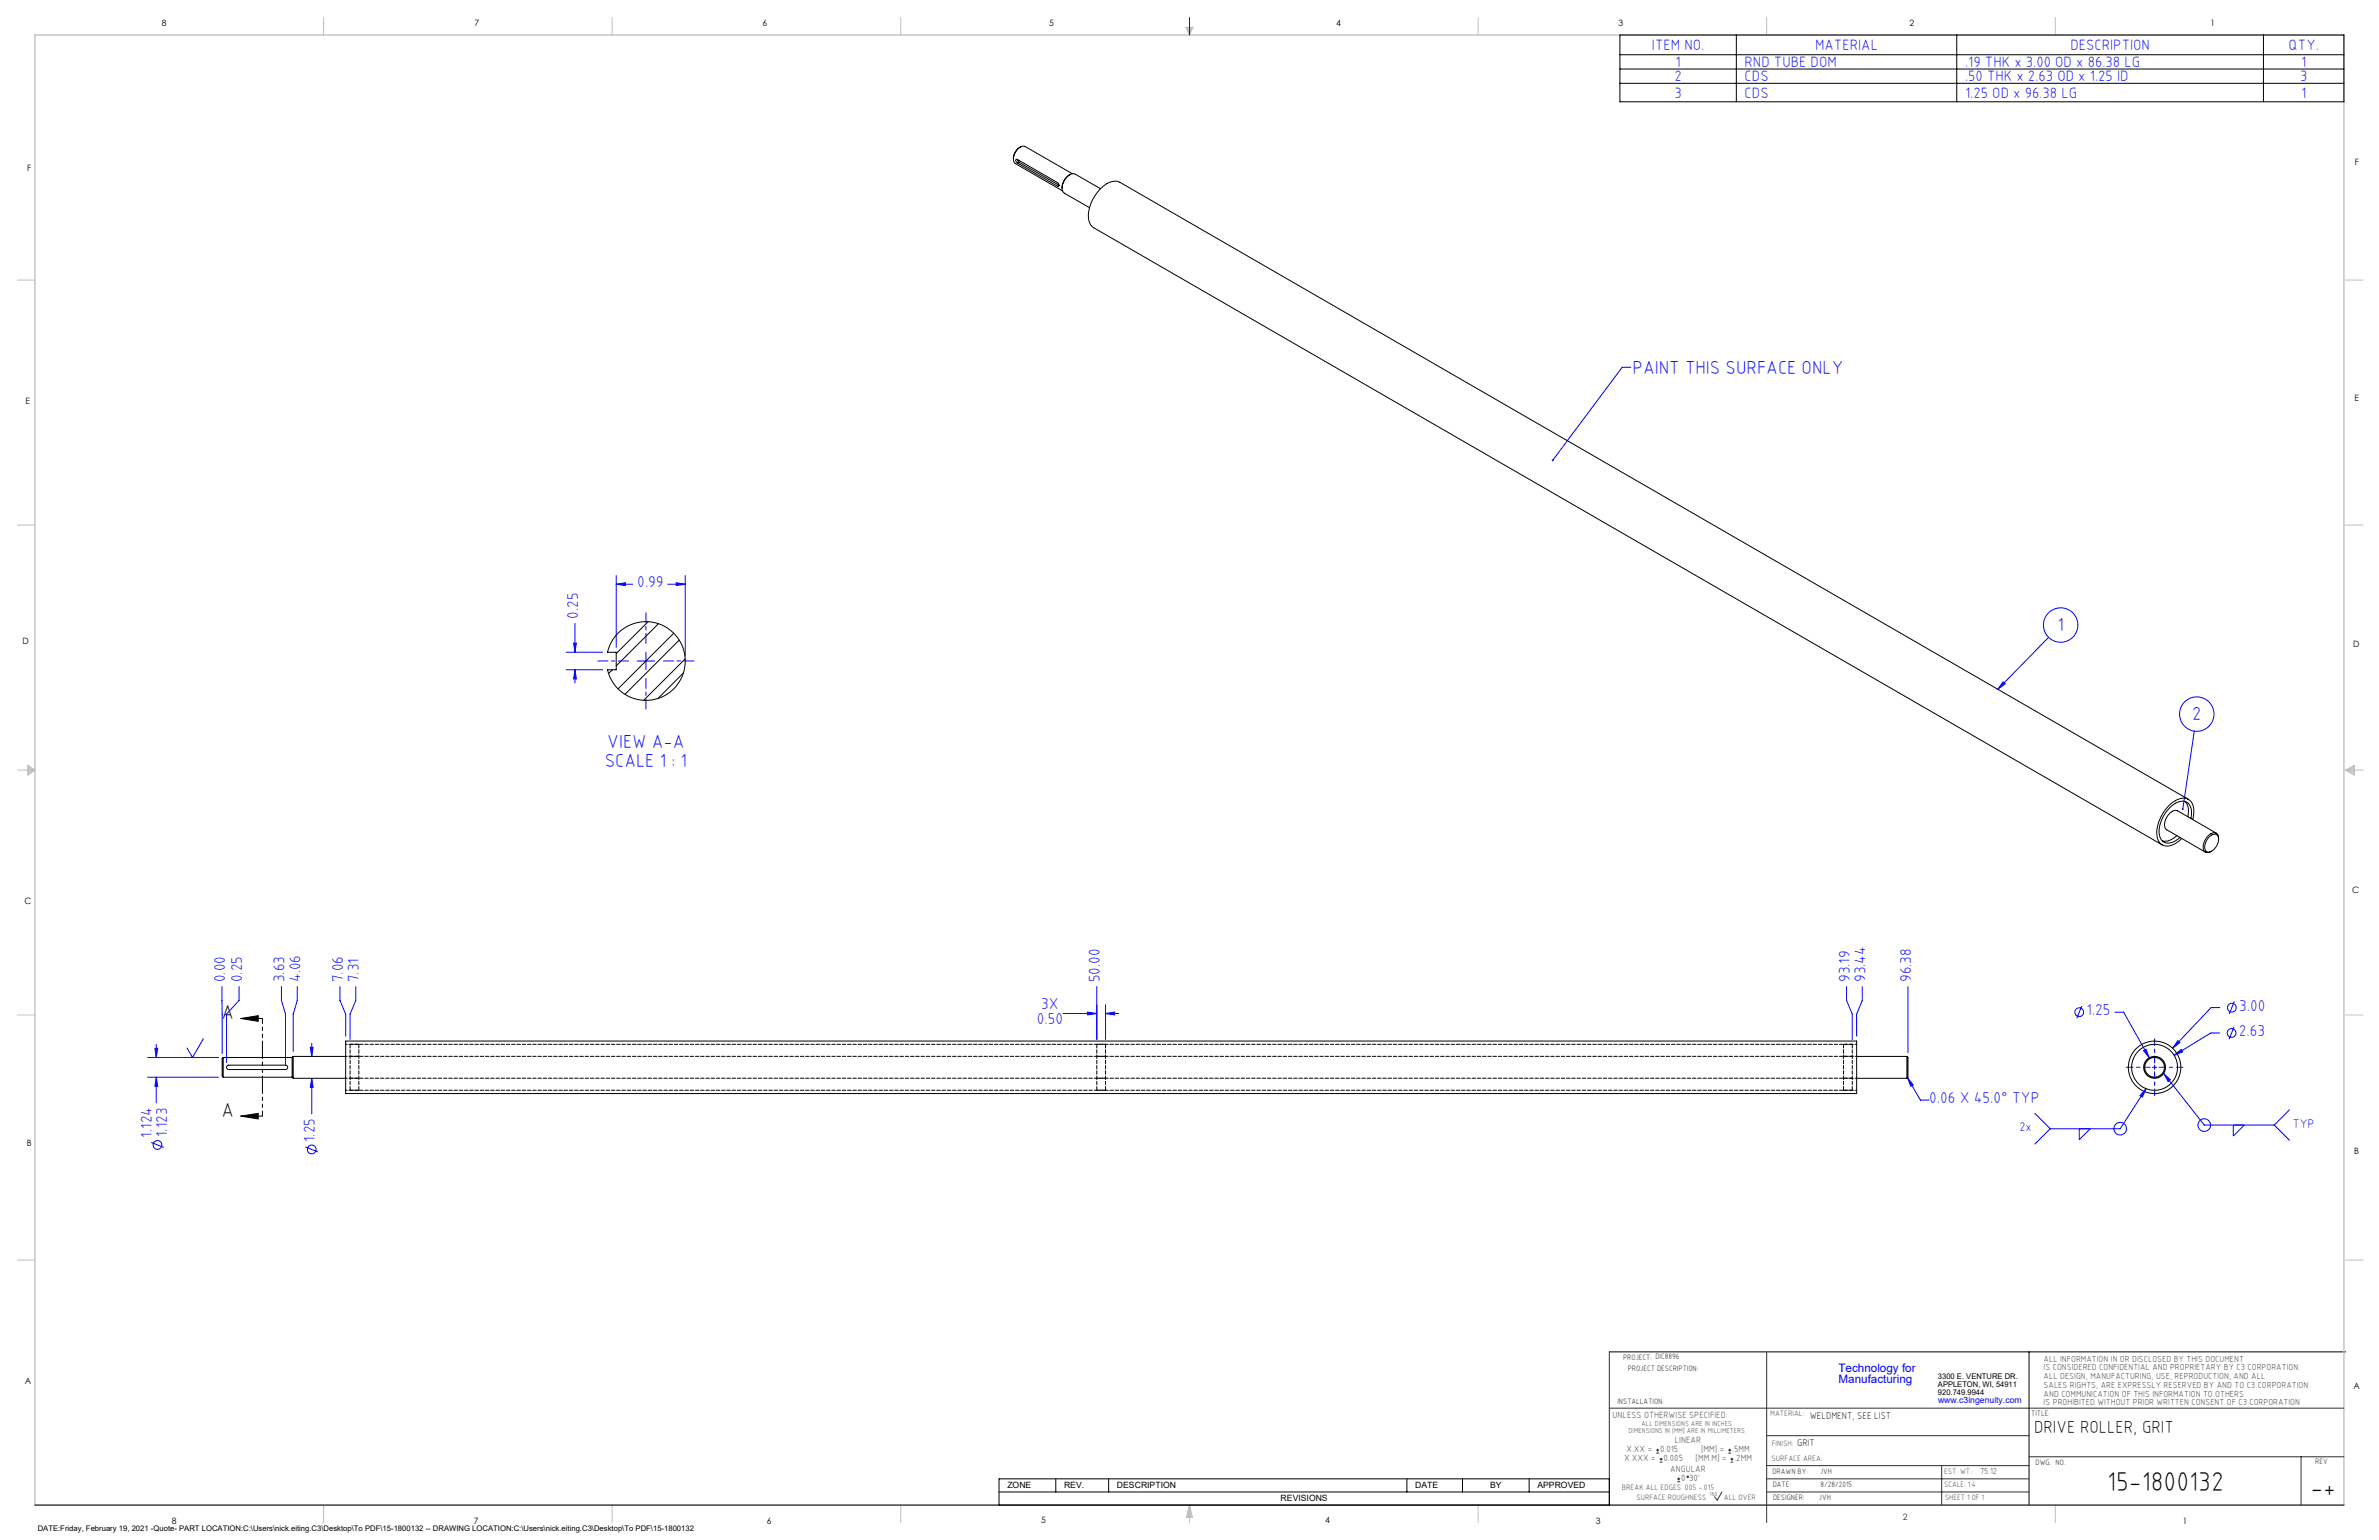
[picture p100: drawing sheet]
<svg xmlns="http://www.w3.org/2000/svg" width="864mm" height="559mm" viewBox="0 0 864 559" stroke-linecap="round" stroke-linejoin="round" font-family="sans-serif">
<defs><g id="words">
<g font-size="9.9">
<text x="764.9" y="541.1">15-1800132</text>
<text x="838.7" y="543.2">-+</text>
</g>
<g font-size="7.3">
<text x="80.3" y="369.9">A</text>
<text x="80.3" y="405.3">A</text>
</g>
<g font-size="6.8" fill="#00f">
<text x="592.7" y="135.5">PAINT THIS SURFACE ONLY</text>
<text x="746.9" y="228.9">1</text>
<text x="795.8" y="261.2">2</text>
<text x="220.5" y="271.5">VIEW A-A</text>
<text x="219.5" y="278.3">SCALE 1 : 1</text>
</g>
<text font-size="6.3" x="738.4" y="519.9">DRIVE ROLLER, GRIT</text>
<g font-size="5.7" fill="#00f">
<text x="231.3" y="213.1">0.99</text>
<text x="209.9" y="224.6" transform="rotate(-90 209.9 224.6)">0.25</text>
<text x="81.7" y="356.4" transform="rotate(-90 81.7 356.4)">0.00</text>
<text x="87.9" y="356.4" transform="rotate(-90 87.9 356.4)">0.25</text>
<text x="103.3" y="356.4" transform="rotate(-90 103.3 356.4)">3.63</text>
<text x="109.1" y="356.4" transform="rotate(-90 109.1 356.4)">4.06</text>
<text x="124.6" y="356.4" transform="rotate(-90 124.6 356.4)">7.06</text>
<text x="130.3" y="356.4" transform="rotate(-90 130.3 356.4)">7.31</text>
<text x="399.3" y="356.4" transform="rotate(-90 399.3 356.4)">50.00</text>
<text x="671.5" y="356.4" transform="rotate(-90 671.5 356.4)">93.19</text>
<text x="677.2" y="356.4" transform="rotate(-90 677.2 356.4)">93.44</text>
<text x="693.8" y="356.4" transform="rotate(-90 693.8 356.4)">96.38</text>
<text x="376.4" y="371.7">0.50</text>
<text x="378" y="366">3X</text>
<text x="757.4" y="368.4">1.25</text>
<text x="812.8" y="366.7">3.00</text>
<text x="812.7" y="375.9">2.63</text>
<text x="700.3" y="400.3">0.06 X 45.0° TYP</text>
<text x="55.1" y="412.8" transform="rotate(-90 55.1 412.8)">1.124</text>
<text x="60.7" y="412.6" transform="rotate(-90 60.7 412.6)">1.123</text>
<text x="114.3" y="414.5" transform="rotate(-90 114.3 414.5)">1.25</text>
</g>
<g font-size="5.4" fill="#00f">
<text x="599.7" y="18.1">ITEM NO.</text>
<text x="658.9" y="18.1">MATERIAL</text>
<text x="751.6" y="18.1">DESCRIPTION</text>
<text x="830.8" y="18.1">QTY.</text>
<text x="607.9" y="29.4">2</text>
<text x="608.2" y="24.3">1</text>
<text x="633.3" y="24.3">RND TUBE DOM</text>
<text x="633.3" y="29.4">CDS</text>
<text x="713.3" y="24.3">.19 THK x 3.00 OD x 86.38 LG</text>
<text x="713.3" y="29.4">.50 THK x 2.63 OD x 1.25 ID</text>
<text x="835" y="29.4">3</text>
<text x="835.3" y="24.3">1</text>
<text x="607.9" y="35.4">3</text>
<text x="633.3" y="35.4">CDS</text>
<text x="713.3" y="35.4">1.25 OD x 96.38 LG</text>
<text x="835.4" y="35.4">1</text>
</g>
<g font-size="4.5" fill="#00f">
<text x="733.1" y="410.4">2x</text>
<text x="832.3" y="409.1">TYP</text>
</g>
<g font-size="4.2" fill="#00f">
<text x="667.4" y="497.7">Technology for</text>
<text x="667.4" y="502">Manufacturing</text>
</g>
<g font-size="3.5">
<text x="657" y="514.9">WELDMENT, SEE LIST</text>
<text x="652.4" y="524.7">GRIT</text>
</g>
<g font-size="3.3" fill="#382c30">
<text x="585.4" y="514.4">UNLESS OTHERWISE SPECIFIED:</text>
<text x="590.4" y="526.8">X.XX =</text>
<text x="602.6" y="526.8">0.015</text>
<text x="608" y="523.6">LINEAR</text>
<text x="617.5" y="526.8">[MM] =</text>
<text x="628.8" y="526.8">.5MM</text>
<text x="589.6" y="530.1">X.XXX =</text>
<text x="603.9" y="530.1">0.005</text>
<text x="606.3" y="534">ANGULAR</text>
<text x="615.5" y="530.1">[MM.M] =</text>
<text x="629.6" y="530.1">.2MM</text>
<text x="610.3" y="537.3">0</text>
<text x="613.2" y="537.3">30'</text>
</g>
<g font-size="3.2">
<text x="58.8" y="9.6">8</text>
<text x="172.3" y="9.5">7</text>
<text x="276.8" y="9.5">6</text>
<text x="380.9" y="9.6">5</text>
<text x="485" y="9.5">4</text>
<text x="587.5" y="9.5">3</text>
<text x="693.1" y="9.5">2</text>
<text x="802.4" y="9.5">1</text>
<text x="854.9" y="59.8">F</text>
<text x="9.9" y="62">F</text>
<text x="9.3" y="146.5">E</text>
<text x="854.7" y="145.5">E</text>
<text x="8.2" y="233.6">D</text>
<text x="854.3" y="234.9">D</text>
<text x="8.9" y="328.1">C</text>
<text x="853.9" y="324.1">C</text>
<text x="9.7" y="415.8">B</text>
<text x="854.6" y="418.6">B</text>
<text x="9" y="502">A</text>
<text x="854.3" y="503.9">A</text>
<text x="62.3" y="552.9">8</text>
<text x="172" y="552.9">7</text>
<text x="278.3" y="552.9">6</text>
<text x="377.9" y="552.8">5</text>
<text x="481" y="552.8">4</text>
<text x="579.3" y="552.8">3</text>
<text x="792.4" y="552.8">1</text>
</g>
<g font-size="3.2" fill="#382c30">
<text x="741.9" y="494.1">ALL INFORMATION IN OR DISCLOSED BY THIS DOCUMENT</text>
<text x="741.9" y="497.3">IS CONSIDERED CONFIDENTIAL AND PROPRIETARY BY C3 CORPORATION.</text>
<text x="741.9" y="500.4">ALL DESIGN, MANUFACTURING, USE, REPRODUCTION, AND ALL</text>
<text x="741.9" y="503.6">SALES RIGHTS, ARE EXPRESSLY RESERVED BY AND TO C3 CORPORATION</text>
<text x="741.9" y="506.8">AND COMMUNICATION OF THIS INFORMATION TO OTHERS</text>
<text x="741.9" y="510">IS PROHIBITED WITHOUT PRIOR WRITTEN CONSENT OF C3 CORPORATION</text>
<text x="718.8" y="534.7">75.12</text>
<text x="690.7" y="551.6">2</text>
</g>
<text font-size="3.1" fill="#00f" x="703.5" y="509.2">www.c3ingenuity.com</text>
<g font-size="3.1">
<text x="365.7" y="540">ZONE</text>
<text x="386.3" y="540">REV.</text>
<text x="405.5" y="540">DESCRIPTION</text>
<text x="464.9" y="544.8">REVISIONS</text>
<text x="513.7" y="540">DATE</text>
<text x="540.9" y="540">BY</text>
<text x="558.1" y="540">APPROVED</text>
</g>
<g font-size="2.8">
<text x="589.2" y="493.3">PROJECT: DIC8896</text>
<text x="590.9" y="497.3">PROJECT DESCRIPTION:</text>
<text x="703.5" y="500.5">3300 E. VENTURE DR.</text>
<text x="703.5" y="503.3">APPLETON, WI, 54911</text>
<text x="587.1" y="509.6">INSTALLATION:</text>
<text x="703.5" y="506.2">920.749.9944</text>
<text x="737.3" y="513.8">TITLE:</text>
<text x="738.9" y="531.5">DWG. NO.</text>
<text x="840.5" y="531.3">REV</text>
<text x="643.4" y="534.9">DRAWN BY:</text>
<text x="643.5" y="539.7">DATE:</text>
<text x="660.7" y="534.7">JVH</text>
<text x="660.9" y="539.6">8/28/2015</text>
<text x="643.6" y="544.4">DESIGNER:</text>
<text x="660.3" y="544.3">JVH</text>
<text x="13.7" y="555.5">DATE:Friday, February 19, 2021 -Quote- PART LOCATION:C:\Users\nick.eiting.C3\Desktop\To PDF\15-1800132 -- DRAWING LOCATION:C:\Users\nick.eiting.C3\Desktop\To PDF\15-1800132</text>
</g>
<g font-size="2.8" fill="#382c30">
<text x="642.6" y="513.8">MATERIAL:</text>
<text x="643.2" y="524.8">FINISH:</text>
<text x="643.1" y="530.1">SURFACE AREA:</text>
<text x="705.7" y="534.7">EST. WT.:</text>
<text x="705.7" y="539.7">SCALE: 1:4</text>
<text x="588.8" y="540.5">BREAK ALL EDGES .005 -.015</text>
<text x="594" y="544.2">SURFACE ROUGHNESS</text>
<text x="625.8" y="544.2">ALL OVER</text>
<text x="706.1" y="544.4">SHEET 1 OF 1</text>
</g>
<g font-size="2.5" fill="#382c30">
<text x="591.2" y="520.1">DIMENSIONS IN [MM] ARE IN MILLIMETERS</text>
<text x="595.9" y="517.3">ALL DIMENSIONS ARE IN INCHES</text>
</g>
<text font-size="2.2" fill="#382c30" x="620.6" y="542.9">160</text>
</g></defs>
<g fill="none" stroke="#000" stroke-width=".36">
<path d="M588 12.7h262.9v24.2h-262.9zM588 19.9h262.9M630.3 12.7v24.2M710.3 12.7v24.2M821.7 12.7v24.2M588 25h262.9M588 30.2h262.9M87.4 369.6l6.3-1.1v2.1zM87.4 369.6h7.8M87.4 405l6.3-1v2zM87.4 405h7.8M584.2 490.5h267.3"/>
<path d="M736.6 490.5v55.6M362.7 536.6h221.5v9.5h-221.5zM383.3 536.6v4.8M402.4 536.6v4.8M510.7 536.6v4.8M530.9 536.6v4.8M555.1 536.6v4.8M362.7 541.4h221.5"/>
</g>
<g fill="none" stroke="#c0c0c0" stroke-width=".36">
<path d="M117.5 6.4v6.3M222.2 6.4v6.3M327 6.4v6.3M430.4 9.9h2.7l-1.3 2.8zM430.9 9.9l.9 2.8M431.2 9.9l.6 2.8M432.1 9.9l-.3 2.8M432.6 9.9l-.8 2.8M536.6 6.4v6.3M641.3 6.4v6.3M746.1 6.4v6.3M6.3 101.6h6.4"/>
<path d="M851.5 101.6h6.3M6.3 190.5h6.4M851.5 190.5h6.3M6.3 279.4h6.4M10.1 277.7l2.6 1.7-2.6 1.9zM10.1 278.2l2.6 1.2M10.1 278.8l2.6 .6M12.7 279.4l-2.6 1.2M12.7 279.4l-2.6 .5M851.5 279.4h6.3M851.5 279.4l3.1 .5M851.5 279.4l3.1 1.2"/>
<path d="M851.5 279.4l3.1-1.7v3.6zM854.6 278.8l-3.1 .6M854.6 278.2l-3.1 1.2M6.3 368.3h6.4M851.5 368.3h6.3M6.3 457.2h6.4M851.5 457.2h6.3M117.5 546.1v6.4M222.2 546.1v6.4M327 546.1v6.4M431.8 546.1v6.4M431.8 546.1l1.1 4.5h-2.2z"/>
<path d="M431.8 546.1l.6 4.5M431.8 546.1l-.9 4.5M431.8 546.1l-.4 4.5M431.8 546.1l.3 4.5M536.6 546.1v6.4M746.1 546.1v6.4"/>
</g>
<path d="M12.7 546.1v-533.4h838.2v533.4" fill="none" stroke="#c0c0c0" stroke-width=".5"/>
<g fill="none" stroke="#00f" stroke-width=".36">
<path d="M431.8 6.4v6.3M592 133.3h-3.1l-25.3 33.7M223.7 212l3.3-.5v1zM223.7 208.8v26.1M223.7 212h6M242.4 212h6.3M245.5 211.5l3.2 .5-3.2 .5zM248.7 208.8v29.3M205.5 236.7h13.3M208.2 233.4h1l-.5 3.3zM208.7 226.2v10.5M231.3 239.9h6.3"/>
<path d="M234.5 236.7v6.3M743.7 231.3l-18.5 18.8M205.5 243h13.3M208.7 243l.5 3.3h-1zM208.7 243v4.8M727.1 247.4l.8 .7-2.7 2zM796.5 265.3l-4.1 28.3M80.6 358v24.3M86.8 358v5l-4.6 5v17.5M102.2 358v5l1.4 5v18.3M107.9 358v5l-1.5 5v13.5M123.4 358v5l2.1 5v8"/>
<path d="M129.2 358v5l-2.1 5v9.2M398.1 358v19.2M670.3 358v5l2.1 5v9.2M676 358v5l-2 5v8M692.6 358v24M56.7 379v4.7M73.8 376.9l-3.9 6.8-2-3.4M113.2 378.6v4.7M385.9 367.8h12.2M394.8 367.2l3.3 .6-3.3 .5zM401.3 367.8l3.3-.6v1.1zM401.3 364.6v12.6"/>
<path d="M401.3 367.8h4.8M755.7 365l-1.8 4.6M767.7 367.3h3.2l9.3 16.5M790.6 377.6l.7 .7-2.6 2.1zM805.7 374.8h-3.2l-13.3 8.1M805.8 365.6h-3.2l-13.9 14.8M811 372.6l-1.8 4.5M811.1 363.4l-1.8 4.5M53.6 383.7h25.7M53.6 390.9h25.7M56.2 380.4h1.1l-.6 3.3zM56.7 390.9l.6 3.3h-1.1z"/>
<path d="M56.7 390.9v9.3M112.6 380h1.1l-.5 3.3zM113.2 391.3l.5 3.2h-1.1zM113.2 391.3v12.9M692.4 391.1l2.1 2.6-.9 .5zM692.4 391.1l4.7 8.1h3.2M778.1 381.2l.9-.5 1.2 3.1zM779 395l-1.3 3.1-.8-.6zM779 395l-9.3 14.6h-25.4M781.3 387.3h1.6M782.1 386.5v1.6M785.4 389.5l2.5 2.3-.9 .6z"/>
<path d="M785.4 389.5l14.8 18.7h25.4M789.2 382.9l2.6-2.1 .5 .9zM54.9 414.5l4.5 1.8M110.9 416.2l4.5 1.8M738.7 404l5.6 5.6M744.3 409.6l-5.6 5.5M754.8 409.6v3.9l4-3.9M810.7 408.2v4l4-4M825.6 408.2l5.5 5.6M831.1 402.7l-5.5 5.5"/>
<circle cx="748" cy="226.8" r="6.2"/>
<circle cx="797.4" cy="259.1" r="6.2"/>
<circle cx="754.8" cy="367.3" r="1.59"/>
<circle cx="810.1" cy="374.8" r="1.59"/>
<circle cx="810.2" cy="365.6" r="1.59"/>
<circle cx="57.2" cy="415.5" r="1.59"/>
<circle cx="113.2" cy="417.1" r="1.59"/>
<circle cx="769.6" cy="409.6" r="2.28"/>
<circle cx="800.2" cy="408.2" r="2.29"/>
</g>
<path d="M584.2 490.5v55.6M641.3 490.7v61.8M584.2 511h266.7M641.3 520.9h95.3M641.3 531.8h95.3M641.3 536.6h95.3M704.8 531.8v14.3M736.6 528.6h114.3M835.3 528.6v17.5M625.1 541.4l-1.7 2.9-1-1.2M641.3 541.4h95.3" fill="none" stroke="#382c30" stroke-width=".36"/>
<path d="M12.7 546.1h838.2" fill="none" stroke="#382c30" stroke-width=".5"/>
<path d="M95.3 369.6v35.4" fill="none" stroke="#000" stroke-width=".36" stroke-dasharray="6.3 1.3 1.3 1.3 1.3 1.3" stroke-dashoffset="4.5"/>
<path d="M780.6 387.3h-8.8M782.2 385.7v-8.7M782.2 388.9v8.7M783.7 387.3h8.8" fill="none" stroke="#00f" stroke-width=".36" stroke-dasharray="15.2 1.3 1.3 1.3" stroke-dashoffset="12.8"/>
<path d="M228.1 239.8h-11.1M234.5 233.5v-11.1M240.8 239.8h11.1M234.5 246.2v11.1" fill="none" stroke="#00f" stroke-width=".36" stroke-dasharray="15.2 1.3 1.3 1.3" stroke-dashoffset="11.6"/>
<path d="M87.4 369.6l6.3-1.1v2.1zM87.4 405l6.3-1v2z" fill="#000"/>
<g fill="#00f">
<path d="M563.4 166.8a.34 .34 0 0 1 .4-.1 .34 .34 0 0 1 .1 .5 .34 .34 0 0 1-.4 .1l.1-.3-.2 .3z"/>
<path d="M727.1 247.4l.8 .7-2.7 2zM792.2 293.3l-.1 .5 .2 .1 .1-.3-.1 .3h.3l.1-.5z"/>
<path d="M785.4 389.5l2.5 2.3-.9 .6zM779 395l-1.3 3.1-.8-.6z"/>
<path d="M208.7 243l.5 3.3h-1zM208.2 233.4h1l-.5 3.3z"/>
<path d="M245.5 211.5l3.2 .5-3.2 .5zM223.7 212l3.3-.5v1z"/>
<path d="M394.8 367.2l3.3 .6-3.3 .5zM401.3 367.8l3.3-.6v1.1zM692.4 391.1l2.1 2.6-.9 .5zM790.6 377.6l-1.9 2.8 2.6-2.1zM778.1 381.2l2.1 2.6-1.2-3.1zM789.2 382.9l3.1-1.2-.5-.9z"/>
<path d="M112.6 380h1.1l-.5 3.3zM113.2 391.3l.5 3.2h-1.1zM56.2 380.4h1.1l-.6 3.3zM56.7 390.9l.6 3.3h-1.1z"/>
</g>
<g fill="none" stroke="#000" stroke-width=".36">
<path d="M369.3 57.9v-.1a.6 .6 0 0 0-.6 .6 .6 .6 0 0 0 .4 .6l.2 .2M369.3 57.9l14.6 8.4a.71 .71 0 0 1 .5 .6 .71 .71 0 0 1-.4 .7h-.1M369.3 57.9l.6 .9M369.3 59.2l14.6 8.4M369.9 58.8l14.5 8.4M369.9 58.8l-.6 .4M370.4 53.4a4.6 4.6 0 0 0-2.1 5.8l17.4 10.1M370.4 53.4l.8-.3 1 .1 17.1 9.8M370.4 53.4a5 5 0 0 0-2.5 4.3M384.4 67.3l-.5 .3M388.3 63.4a5.6 5.6 0 0 0-2.7 4.9M399.5 68.5l-9.2-5.3a3.6 3.6 0 0 0-4.1 2.7 3.3 3.3 0 0 0 .2 4.2l9.1 5.3"/>
<path d="M224.4 229.7a14.3 14.3 0 0 1 21.9 2.2 14.3 14.3 0 0 1-6.2 21.1 14.3 14.3 0 0 1-19.6-10h3.2v-6.3h-3.2a15.1 15.1 0 0 1 3.9-7zM235.3 225.6l-11.6 11.5M239 226.3l-15.3 15.3M244.6 229.8l-20.2 20.1M246.6 232.3l-19.7 19.7M248.7 239.1l-15 15M222.3 243l-1.4 1.4M248.1 244.2l-9.3 9.3M793.2 290.8a5.6 5.6 0 0 1 1 5.5M794.4 290.1l-387.8-223.9a5.8 5.8 0 0 0-6.7 1.9 13.7 13.7 0 0 0-4.6 12.1l.8 1.6 1 .9 387.8 223.9M795.3 297a5 5 0 0 0-1.8-6 6.3 6.3 0 0 0-6.7 3.1 10.8 10.8 0 0 0-2.6 9.9 3.4 3.4 0 0 0 5.1 1.3l2.1-1.5M796 297.4a6.3 6.3 0 0 0-1.7-7.4 6.6 6.6 0 0 0-7.2 2.6 13.1 13.1 0 0 0-3.8 12.1 3.9 3.9 0 0 0 6 1.6l2.7-2.1"/>
<path d="M790.2 303.2a6 6 0 0 1-5.2 2M802.1 303.6a1.76 1.76 0 0 1 1.8-.9 1.76 1.76 0 0 1 1.5 1.3 4.7 4.7 0 0 1-4 5.1 2.51 2.51 0 0 1-.6-3.7zM804.5 302.3l-14-8.1a3.7 3.7 0 0 0-4.2 2.7 3.3 3.3 0 0 0 .3 4.2l14 8.1M805.4 304.5a1.84 1.84 0 0 0-.9-2.2 1.84 1.84 0 0 0-2.4 .5 5.4 5.4 0 0 0-2 6 1.9 1.9 0 0 0 2.8 .1M125.5 377.8h548.5v19h-548.5zM81 383.7v7.2M81 383.7a3.4 3.4 0 0 0-.4 2.9v3.9l.4 .4M81 390.9h25M81 383.7h25M82.4 386.8l.5-.3h20.7a.79 .79 0 0 1 .9 .8 .79 .79 0 0 1-.9 .8h-20.6l-.8-.6zM106 383.7v7.2M106 390.9l.4 .4"/>
<path d="M106.4 383.3v8M106.4 383.3h19.1M106.4 391.3h19.1M106.4 383.3l-.4 .4M674 383.3h18.2M674 391.3h18.2M692.2 383.3a3.2 3.2 0 0 1 .4 2.9v4.7l-.4 .4M692.2 383.3v8"/>
<circle cx="782.1" cy="387.3" r="4"/>
<circle cx="782.1" cy="387.3" r="8.3"/>
<circle cx="782.1" cy="387.3" r="9.5"/>
<circle cx="782.2" cy="387.3" r="3.6"/>
</g>
<path d="M127.1 378.9v16.7M130.3 378.9v16.7M398.2 378.9v16.7M401.3 378.9v16.7M669.2 378.9v16.7M672.4 378.9v16.7" fill="none" stroke="#000" stroke-width=".36" stroke-dasharray="1.3 .6" stroke-dashoffset="-.1"/>
<path d="M674 378.9h-548.5M125.5 391.2h548.5M125.5 395.6h548.5M674 383.3h-548.5" fill="none" stroke="#000" stroke-width=".36" stroke-dasharray="1.3 .6" stroke-dashoffset=".7"/>
<path d="M130.3 378.9h-3.2M401.3 378.9h-3.1M672.4 378.9h-3.2M127.1 395.6h3.2M127.1 391.2h3.2M130.3 383.3h-3.2M398.2 395.6h3.1M398.2 391.2h3.1M401.3 383.3h-3.1M669.2 395.6h3.2M669.2 391.2h3.2M672.4 383.3h-3.2" fill="none" stroke="#000" stroke-width=".36" stroke-dasharray="1.3 .6"/>
<g fill="none" stroke="#382c30" stroke-width=".36">
<path d="M601.2 527.3h1.1M601.2 526.2h1.1M601.7 525.7v1M602.5 530.5h1M602.5 529.5h1M603 529v1M608.9 537.7h1M608.9 536.6h1M609.4 536.1v1.1M627.4 527.3h1M627.4 526.2h1M627.9 525.7v1"/>
<path d="M628.2 530.5h1M628.2 529.5h1M628.7 529v1"/>
<circle cx="612.7" cy="535.9" r=".27"/>
</g>
<use href="#words"/>
</svg>
